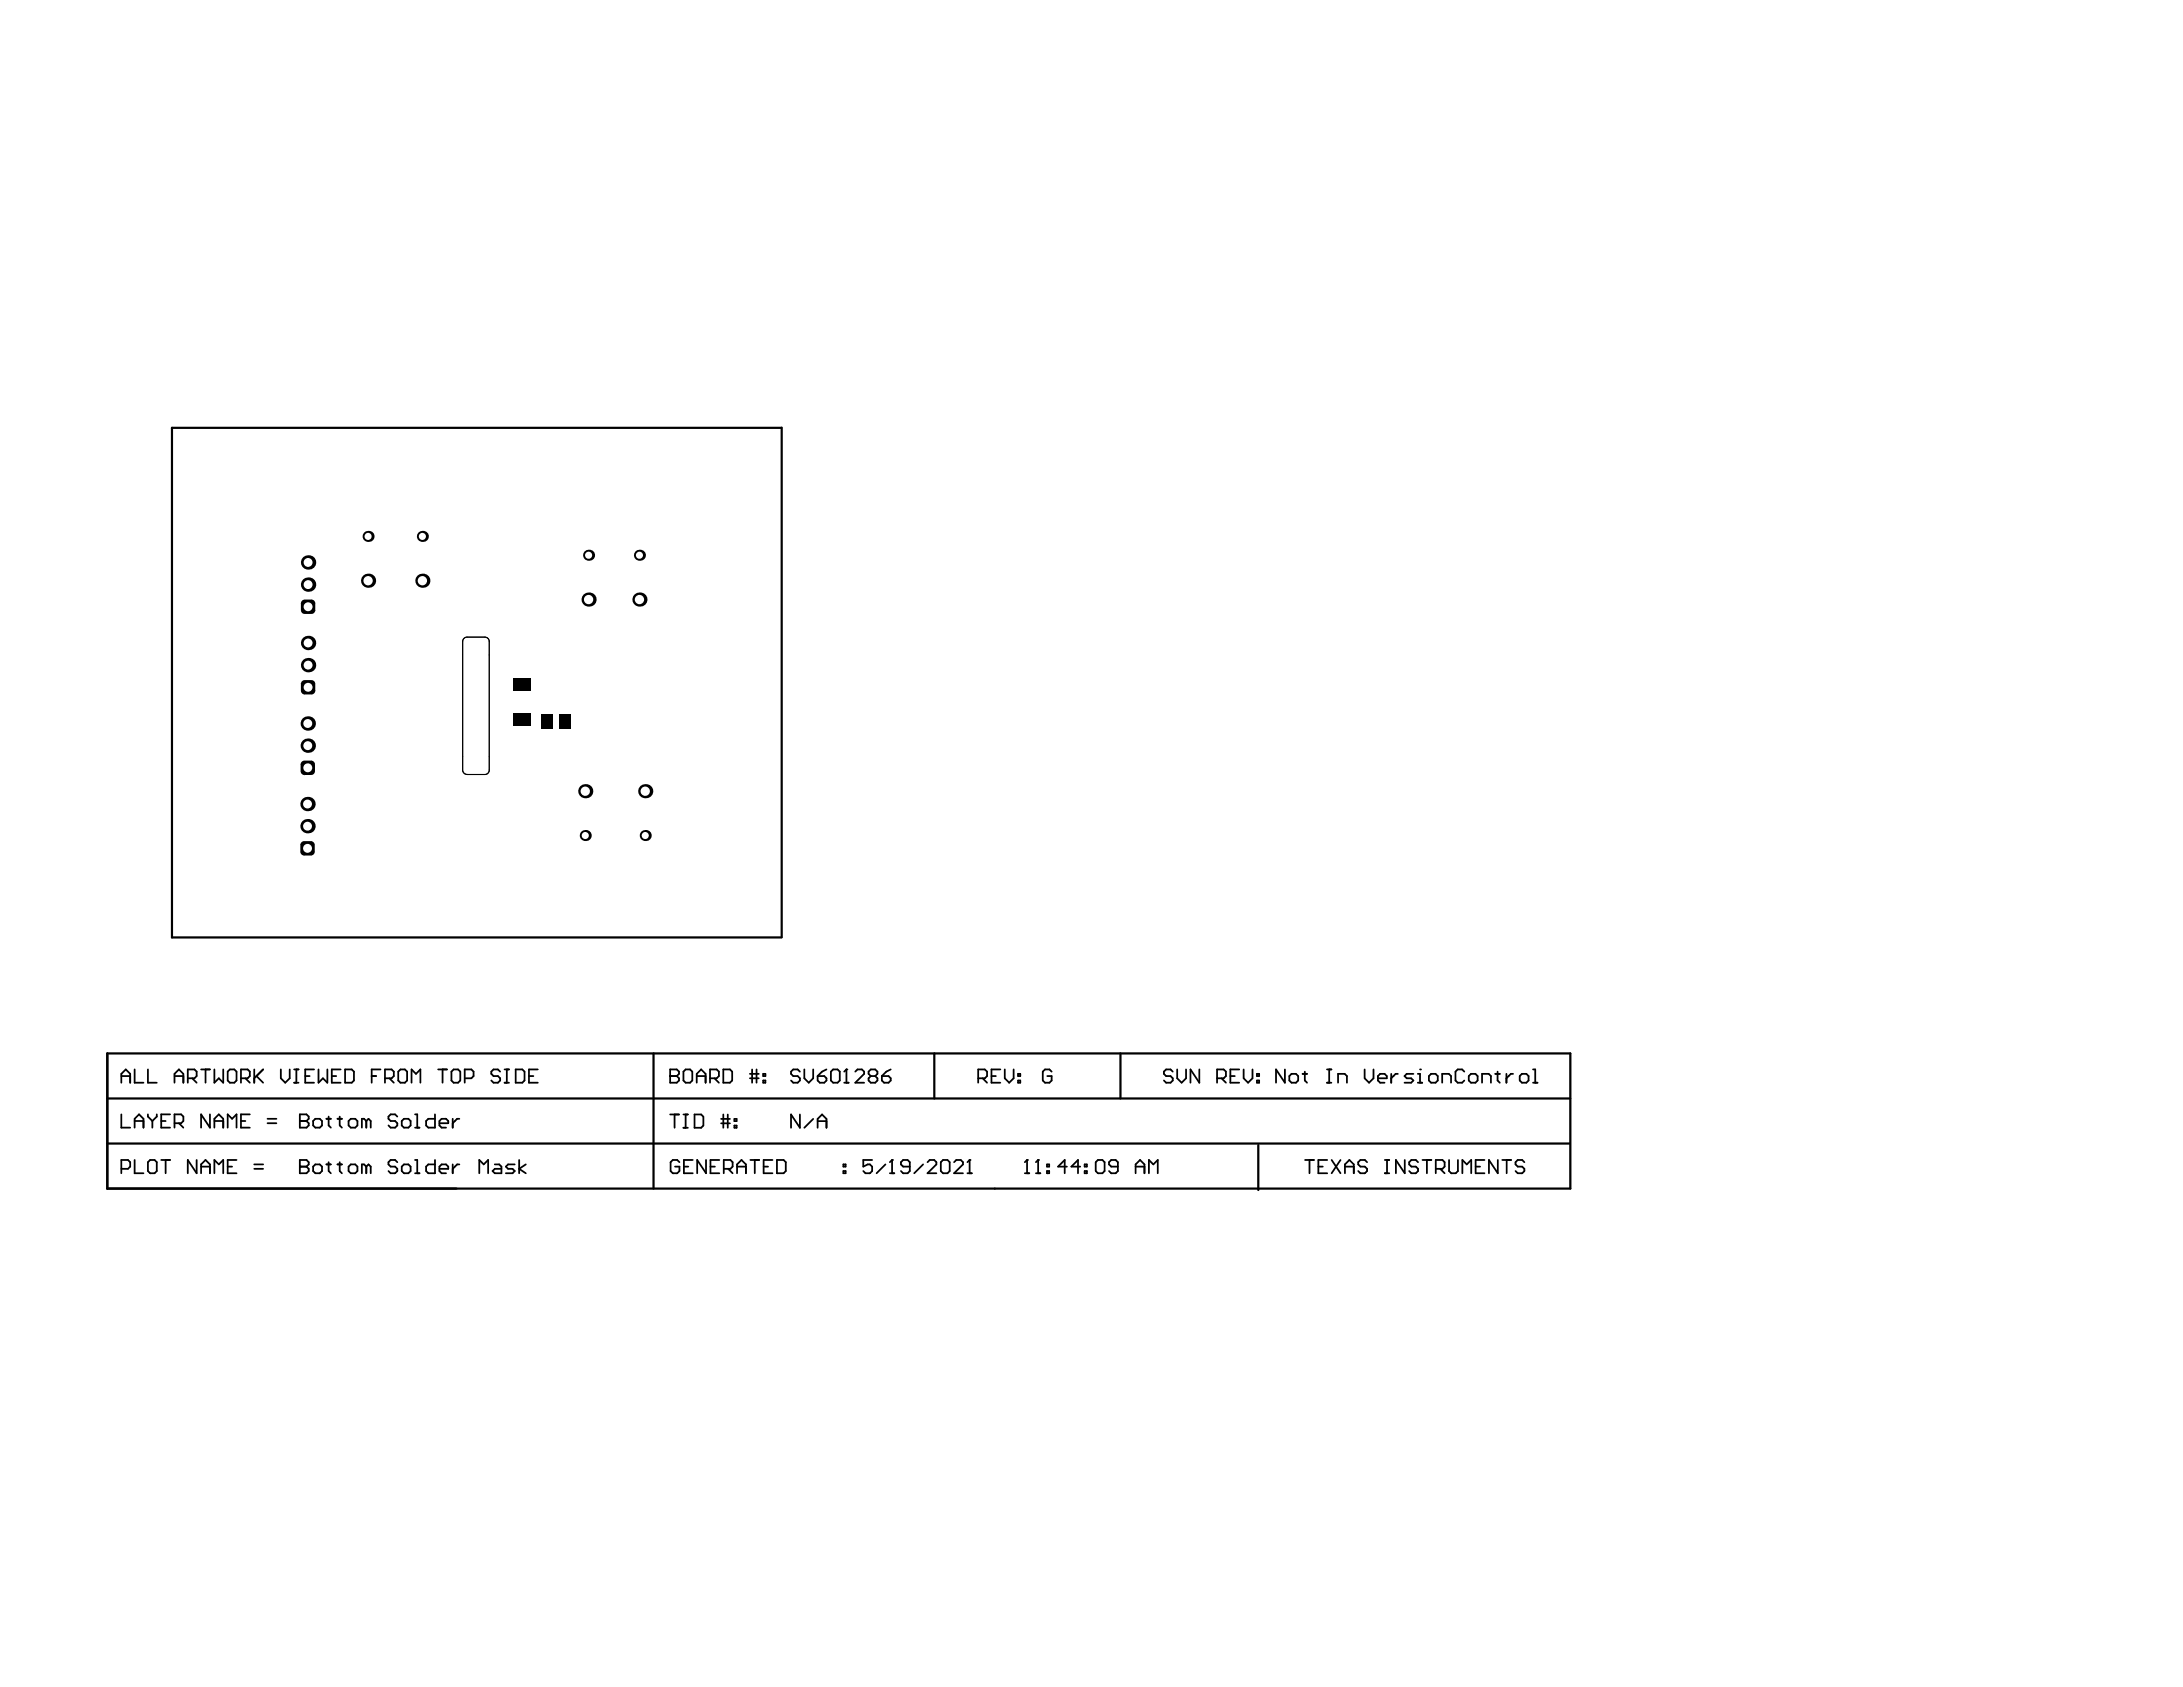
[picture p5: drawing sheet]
<svg xmlns="http://www.w3.org/2000/svg" width="279mm" height="216mm" viewBox="0 0 279 216" stroke-linecap="round" stroke-linejoin="round" font-family="sans-serif">
<path d="M59.8 99.1l-.3-.1-.2-.2-.1-.3v-16.4l.1-.3 .2-.2 .3-.1h2.3l.2 .1 .2 .2 .1 .3v16.5l-.1 .2-.2 .2-.2 .1h-2.3" fill="none" stroke="#000" stroke-width=".14"/>
<path d="M100 54.8h-78v65.2h78M100 54.7v65.2M13.7 134.8h187.3v17.3h-187.3zM83.6 134.8v17.3M119.6 134.8v5.8M143.4 134.8v5.8M13.7 146.3h187.2M13.7 140.6h187.3M161 146.5v5.8" fill="none" stroke="#000" stroke-width=".28"/>
<g fill="none" stroke="#000" stroke-width=".23">
<path d="M15.5 137.7h1.2M15.5 138.6v-1.2l.6-.5 .6 .5v1.2M17.2 136.9v1.7h1.2M18.9 136.9v1.7h1.2M22.3 137.7h1.2M22.3 138.6v-1.2l.6-.5 .6 .5v1.2M24 138h.9l.3-.3v-.6l-.3-.2h-.9v1.7M24.6 138l.6 .6M25.7 136.9h1.2M26.3 136.9v1.7M27.4 136.9v1.7l.6-.6 .6 .6v-1.7M29.1 137.1l.3-.2h.6l.3 .2v1.2l-.3 .3h-.6l-.3-.3z"/>
<path d="M30.8 138h.9l.3-.3v-.6l-.3-.2h-.9v1.7M31.4 138l.6 .6M32.5 136.9v1.7M32.8 137.7l.9 .9M33.7 136.9l-1.2 1.1M35.9 136.9v1.1l.6 .6 .6-.6v-1.1M37.6 138.6h.6M37.6 136.9h.6M37.9 136.9v1.7M39.1 137.7h.5M40.2 136.9h-1.1v1.7h1.1M40.8 136.9v1.7l.5-.6 .6 .6v-1.7"/>
<path d="M42.5 137.7h.5M43.6 136.9h-1.1v1.7h1.1M44.2 136.9h.8l.3 .2v1.2l-.3 .3h-.8zM47.6 137.7h.5M48.7 136.9h-1.1v1.7M49.3 138h.8l.3-.3v-.6l-.3-.2h-.8v1.7M49.8 138l.6 .6M51 137.1l.3-.2h.5l.3 .2v1.2l-.3 .3h-.5l-.3-.3zM52.7 138.6v-1.7l.5 .5 .6-.5v1.7M56.1 136.9h1.1M56.6 136.9v1.7M57.8 137.1l.3-.2h.5l.3 .2v1.2l-.3 .3h-.5l-.3-.3z"/>
<path d="M59.5 138h.8l.3-.3v-.6l-.3-.2h-.8v1.7M64 137.1l-.3-.2h-.5l-.3 .2v.3l.3 .3h.5l.3 .3v.3l-.3 .3h-.5l-.3-.3M64.6 138.6h.5M64.6 136.9h.5M64.9 136.9v1.7M66 136.9h.9l.2 .2v1.2l-.2 .3h-.9zM67.7 137.7h.6M68.8 136.9h-1.1v1.7h1.1M85.8 137.7h.1M85.8 136.9h.8l.3 .2v.3l-.3 .3 .3 .3v.3l-.3 .3h-.8zM85.8 137.7h.8M87.5 137.1l.3-.2h.5l.3 .2v1.2l-.3 .3h-.5l-.3-.3z"/>
<path d="M89.2 137.7h1.1M89.2 138.6v-1.2l.5-.5 .6 .5v1.2M90.9 138h.8l.3-.3v-.6l-.3-.2h-.8v1.7M91.4 138l.6 .6M92.6 136.9h.8l.3 .2v1.2l-.3 .3h-.8zM96 137.4h1.1M96 138h1.1M96.3 136.9v1.7M96.8 136.9v1.7M97.7 138.3h.3v.3h-.3zM97.7 137.4h.3v.3h-.3zM102.4 137.1l-.3-.2h-.6l-.3 .2v.3l.3 .3h.6l.3 .3v.3l-.3 .3h-.6l-.3-.3"/>
<path d="M102.9 136.9v1.1l.6 .6 .6-.6v-1.1M104.6 137.7h.9l.3 .3v.3l-.3 .3h-.6l-.3-.3zM105.8 136.9l-.6 .2-.6 .6M106.3 137.1l.3-.2h.6l.3 .2v1.2l-.3 .3h-.6l-.3-.3zM108 138.6h.6M108.3 136.9h.1M108.3 136.9v1.7M108.3 136.9l-.3 .2M109.5 137.1l.3-.2h.5l.3 .2v.3l-1.1 1.2h1.1M111.5 137.7l-.3 .3v.3l.3 .3h.5l.3-.3v-.3l-.3-.3M111.5 137.7l-.3-.3v-.3l.3-.2h.5l.3 .2v.3l-.3 .3M111.5 137.7h.5"/>
<path d="M112.9 137.7h.8l.3 .3v.3l-.3 .3h-.5l-.3-.3zM114 136.9l-.6 .2-.5 .6M125.2 138h.8l.3-.3v-.6l-.3-.2h-.8v1.7M125.8 138l.5 .6M126.9 137.7h.6M128 136.9h-1.1v1.7h1.1M128.6 136.9v1.1l.6 .6 .5-.6v-1.1M130.3 138.3h.3v.3h-.3zM130.3 137.4h.3v.3h-.3zM134.6 137.1l-.3-.2h-.6l-.2 .2v1.2l.2 .3h.6l.3-.3v-.6h-.6M150.1 137.1l-.3-.2h-.6l-.2 .2v.3l.2 .3h.6l.3 .3v.3l-.3 .3h-.6l-.2-.3M150.7 136.9v1.1l.5 .6 .6-.6v-1.1"/>
<path d="M153.5 136.9v1.7l-1.1-1.7v1.7M155.8 138h.8l.3-.3v-.6l-.3-.2h-.8v1.7M156.3 138l.6 .6M157.5 137.7h.5M158.6 136.9h-1.1v1.7h1.1M159.2 136.9v1.1l.5 .6 .6-.6v-1.1M160.9 138.3h.3v.3h-.3zM160.9 137.4h.3v.3h-.3zM164.5 136.9v1.7l-1.2-1.7v1.7M165 137.7l.3-.3h.6l.3 .3v.6l-.3 .3h-.6l-.3-.3zM166.7 137.4h.6M167 137.1v1.2l.3 .3"/>
<path d="M169.8 138.6h.6M169.8 136.9h.6M170.1 136.9v1.7M171.3 138.6v-1.2h.8l.3 .3v.9M174.7 136.9v1.1l.5 .6 .6-.6v-1.1M176.4 138h1.1v-.3l-.3-.3h-.6l-.2 .3v.6l.2 .3h.6M178.1 137.4v1.2M178.9 137.4h-.3l-.5 .6M180.9 137.4h-.9l-.2 .3 .2 .3h.6l.3 .3-.3 .3h-.8M181.5 138.6h.5M181.5 137.4h.2v1.2M181.7 136.9h.1"/>
<path d="M183.2 137.4h.5l.3 .3v.6l-.3 .3h-.5l-.3-.3v-.6zM184.6 138.6v-1.2h.8l.3 .3v.9M187.4 137.1l-.3-.2h-.5l-.3 .2v1.2l.3 .3h.5l.3-.3M188 137.7l.3-.3h.5l.3 .3v.6l-.3 .3h-.5l-.3-.3zM189.7 138.6v-1.2h.8l.3 .3v.9M191.4 137.4h.6M191.7 137.1v1.2l.3 .3M192.8 137.4v1.2M193.7 137.4h-.3l-.6 .6M194.5 137.7l.3-.3h.6l.2 .3v.6l-.2 .3h-.6l-.3-.3zM196.2 138.6h.6M196.2 136.9h.3v1.7"/>
<path d="M15.5 142.6v1.7h1.2M15.5 149.6h.9l.3-.3v-.6l-.3-.2h-.9v1.7M17.2 144.3v-1.1l.6-.6 .6 .6v1.1M17.2 148.5v1.7h1.2M17.2 143.5h1.2M18.9 148.7l.3-.2h.6l.3 .2v1.2l-.3 .3h-.6l-.3-.3zM18.9 142.6v.3l.6 .6M19.5 143.5v.8M20.1 142.6v.3l-.6 .6M20.6 148.5h1.2M20.6 143.5h.6M21.2 148.5v1.7"/>
<path d="M21.8 142.6h-1.2v1.7h1.2M22.3 143.7h.9l.3-.2v-.6l-.3-.3h-.9v1.7M22.9 143.7l.6 .6M25.2 148.5v1.7l-1.2-1.7v1.7M25.7 150.2v-1.2l.6-.5 .6 .5v1.2M25.7 149.3h1.2M26.9 142.6v1.7l-1.2-1.7v1.7M27.4 144.3v-1.1l.6-.6 .6 .6v1.1M27.4 150.2v-1.7l.6 .5 .6-.5v1.7M27.4 143.5h1.2M29.1 149.3h.6M29.1 144.3v-1.7l.6 .6 .6-.6v1.7"/>
<path d="M30.3 148.5h-1.2v1.7h1.2M30.8 143.5h.6M32 142.6h-1.2v1.7h1.2M32.5 149.6h1.2M32.5 149h1.2M34.2 143.7h1.2M34.2 143.2h1.2M38.4 149.3h.1M38.4 143.5h.1M38.4 148.5h.8l.3 .2v.3l-.3 .3 .3 .3v.3l-.3 .3h-.8zM38.4 149.3h.8M38.4 142.6h.8l.3 .3v.3l-.3 .3 .3 .2v.3l-.3 .3h-.8z"/>
<path d="M38.4 143.5h.8M40.1 149.3l.3-.3h.5l.3 .3v.6l-.3 .3h-.5l-.3-.3zM40.1 143.5l.3-.3h.5l.3 .3v.5l-.3 .3h-.5l-.3-.3zM41.8 149h.5M41.8 143.2h.5M42.1 142.9v1.1l.2 .3M42.1 148.7v1.2l.2 .3M43.2 149h.6M43.2 143.2h.6M43.5 142.9v1.1l.3 .3M43.5 148.7v1.2l.3 .3M44.6 149.3l.3-.3h.6l.2 .3v.6l-.2 .3h-.6l-.3-.3z"/>
<path d="M44.6 143.5l.3-.3h.6l.2 .3v.5l-.2 .3h-.6l-.3-.3zM46.9 149.3l-.3-.3h-.3v1.2M46.9 143.5l-.3-.3h-.3v1.1M46.9 143.5v.8M46.9 149.3v.9M46.9 149.3l.3-.3 .2 .3v.9M46.9 143.5l.3-.3 .2 .3v.8M50.9 148.7l-.3-.2h-.6l-.3 .2v.3l.3 .3h.6l.3 .3v.3l-.3 .3h-.6l-.3-.3M50.9 142.9l-.3-.3h-.6l-.3 .3v.3l.3 .3h.6l.3 .2v.3l-.3 .3h-.6l-.3-.3M51.4 149.3l.3-.3h.6l.3 .3v.6l-.3 .3h-.6l-.3-.3zM51.4 143.5l.3-.3h.6l.3 .3v.5l-.3 .3h-.6l-.3-.3zM53.1 148.5h.3v1.7"/>
<path d="M53.1 150.2h.6M53.1 144.3h.6M53.1 142.6h.3v1.7M55.7 148.5v1.7h-.9l-.3-.3v-.6l.3-.3h.9M55.7 142.6v1.7h-.9l-.3-.3v-.5l.3-.3h.9M56.2 149.6h1.2v-.3l-.3-.3h-.6l-.3 .3v.6l.3 .3h.6M56.2 143.7h1.2v-.2l-.3-.3h-.6l-.3 .3v.5l.3 .3h.6M57.9 143.2v1.1M57.9 149v1.2M58.8 149h-.3l-.6 .6M58.8 143.2h-.3l-.6 .5M61.3 150.2v-1.7l.6 .5 .6-.5v1.7"/>
<path d="M63.3 149h.6l.3 .3v.9h-.9l-.3-.3 .3-.3h.9M65.9 149h-.9l-.3 .3 .3 .3h.6l.3 .3-.3 .3h-.9M66.4 148.5v1.7M67.3 149l-.9 .6 .9 .6M85.8 142.6h1.1M86.3 142.6v1.7M87 148.7l-.3-.2h-.6l-.3 .2v1.2l.3 .3h.6l.3-.3v-.6h-.6M87.5 142.6h.5M87.5 144.3h.5M87.5 149.3h.6M87.8 142.6v1.7M88.7 148.5h-1.2v1.7h1.2"/>
<path d="M88.9 142.6h.8l.3 .3v1.1l-.3 .3h-.8zM90.4 148.5v1.7l-1.2-1.7v1.7M90.9 149.3h.6M92.1 148.5h-1.2v1.7h1.2M92.3 143.8h1.1M92.3 143.2h1.1M92.6 142.6v1.7M92.6 149.6h.9l.3-.3v-.6l-.3-.2h-.9v1.7M93.1 142.6v1.7M93.2 149.6l.6 .6M94 143.2h.3v.3h-.3zM94 144h.3v.3h-.3z"/>
<path d="M94.3 149.3h1.2M94.3 150.2v-1.2l.6-.5 .6 .5v1.2M96 148.5h1.2M96.6 148.5v1.7M97.7 149.3h.6M98.9 148.5h-1.2v1.7h1.2M99.4 148.5h.9l.3 .2v1.2l-.3 .3h-.9zM102.4 142.6v1.7l-1.2-1.7v1.7M104.1 143.2l-1.2 1.1M104.6 144.3v-1.1l.6-.6 .6 .6v1.1M104.6 143.5h1.2M107.9 149.9h.3v.3h-.3z"/>
<path d="M107.9 149h.3v.3h-.3zM111.6 148.5h-1.1v.8l.6-.3h.2l.3 .3v.6l-.3 .3h-.5l-.3-.3M113.3 149l-1.1 1.2M113.9 150.2h.6M114.2 148.5h.1M114.2 148.5v1.7M114.2 148.5l-.3 .2M116.4 149.3h-.8l-.3-.3v-.3l.3-.2h.6l.2 .2v1.2l-.2 .3h-.6l-.3-.3M118.1 149l-1.1 1.2M118.7 148.7l.3-.2h.6l.2 .2v.3l-1.1 1.2h1.1M120.4 148.7l.3-.2h.6l.2 .2v1.2l-.2 .3h-.6l-.3-.3zM122.1 148.7l.3-.2h.6l.2 .2v.3l-1.1 1.2h1.1"/>
<path d="M123.8 150.2h.6M124.1 148.5h.1M124.1 148.5v1.7M124.1 148.5l-.3 .2M131.2 150.2h.5M131.5 148.5h.1M131.5 148.5v1.7M131.5 148.5l-.3 .2M132.6 150.2h.6M132.9 148.5h.1M132.9 148.5v1.7M132.9 148.5l-.3 .2"/>
<path d="M134 149.9h.3v.3h-.3zM134 149h.3v.3h-.3zM136.6 149.3h-1.2l.9-.8v1.7M138.3 149.3h-1.2l.9-.8v1.7M138.8 149.9h.3v.3h-.3zM138.8 149h.3v.3h-.3zM140.2 148.7l.3-.2h.6l.3 .2v1.2l-.3 .3h-.6l-.3-.3zM143.1 149.3h-.9l-.3-.3v-.3l.3-.2h.6l.3 .2v1.2l-.3 .3h-.6l-.3-.3M145.3 150.2v-1.2l.6-.5 .6 .5v1.2M145.3 149.3h1.2M147 150.2v-1.7l.6 .5 .6-.5v1.7M167 148.5h1.2"/>
<path d="M167.6 148.5v1.7M168.7 149.3h.6M169.9 148.5h-1.2v1.7h1.2M170.4 148.5l1.2 1.7M171.6 148.5l-1.2 1.7M172.1 149.3h1.2M172.1 150.2v-1.2l.6-.5 .6 .5v1.2M175 148.7l-.3-.2h-.6l-.3 .2v.3l.3 .3h.6l.3 .3v.3l-.3 .3h-.6l-.3-.3M177.2 148.5h.6M177.2 150.2h.6M177.5 148.5v1.7M179.8 148.5v1.7l-1.1-1.7v1.7"/>
<path d="M181.5 148.7l-.3-.2h-.6l-.2 .2v.3l.2 .3h.6l.3 .3v.3l-.3 .3h-.6l-.2-.3M182.1 148.5h1.1M182.6 148.5v1.7M183.8 149.6h.8l.3-.3v-.6l-.3-.2h-.8v1.7M184.3 149.6l.6 .6M185.5 148.5v1.4l.2 .3h.6l.3-.3v-1.4M187.2 150.2v-1.7l.5 .5 .6-.5v1.7M188.9 149.3h.5M190 148.5h-1.1v1.7h1.1M191.7 148.5v1.7l-1.1-1.7v1.7M192.3 148.5h1.1M192.8 148.5v1.7"/>
<path d="M195.1 148.7l-.3-.2h-.5l-.3 .2v.3l.3 .3h.5l.3 .3v.3l-.3 .3h-.5l-.3-.3"/>
</g>
<path d="M59.5 81.6l.2-.1h2.5a.55 .55 0 0 1 .4 .6v16.5a.55 .55 0 0 1-.4 .5h-2.4a.54 .54 0 0 1-.6-.6v-16.5z" fill="none" stroke="#000" stroke-width=".13"/>
<circle cx="82.6" cy="106.9" r=".71" fill="#000"/>
<circle cx="82.6" cy="106.9" r=".45" fill="#fff"/>
<circle cx="74.9" cy="101.3" r=".91" fill="#000"/>
<circle cx="74.9" cy="101.3" r=".6" fill="#fff"/>
<circle cx="82.6" cy="101.3" r=".91" fill="#000"/>
<circle cx="82.6" cy="101.3" r=".6" fill="#fff"/>
<circle cx="47.1" cy="74.3" r=".91" fill="#000"/>
<circle cx="47.1" cy="74.3" r=".6" fill="#fff"/>
<circle cx="47.1" cy="68.6" r=".71" fill="#000"/>
<circle cx="47.1" cy="68.6" r=".45" fill="#fff"/>
<circle cx="54.1" cy="74.3" r=".91" fill="#000"/>
<circle cx="54.1" cy="74.3" r=".6" fill="#fff"/>
<circle cx="54.1" cy="68.6" r=".71" fill="#000"/>
<circle cx="54.1" cy="68.6" r=".45" fill="#fff"/>
<circle cx="74.9" cy="106.9" r=".71" fill="#000"/>
<circle cx="74.9" cy="106.9" r=".45" fill="#fff"/>
<circle cx="81.8" cy="76.7" r=".91" fill="#000"/>
<circle cx="81.8" cy="76.7" r=".6" fill="#fff"/>
<circle cx="75.3" cy="71.1" r=".71" fill="#000"/>
<circle cx="75.3" cy="71.1" r=".45" fill="#fff"/>
<circle cx="81.8" cy="71.1" r=".71" fill="#000"/>
<circle cx="81.8" cy="71.1" r=".45" fill="#fff"/>
<circle cx="39.4" cy="105.7" r=".92" fill="#000"/>
<circle cx="39.4" cy="105.7" r=".57" fill="#fff"/>
<circle cx="39.4" cy="85.1" r=".92" fill="#000"/>
<circle cx="39.4" cy="85.1" r=".57" fill="#fff"/>
<circle cx="39.4" cy="102.9" r=".92" fill="#000"/>
<circle cx="39.4" cy="102.9" r=".57" fill="#fff"/>
<circle cx="39.4" cy="95.4" r=".92" fill="#000"/>
<circle cx="39.4" cy="95.4" r=".57" fill="#fff"/>
<circle cx="39.4" cy="92.6" r=".92" fill="#000"/>
<circle cx="39.4" cy="92.6" r=".57" fill="#fff"/>
<path d="M38.5 87.5l.5-.5h.9l.5 .5v.9l-.5 .5h-.9l-.5-.5z" fill-rule="evenodd" fill="#000"/>
<g fill="#000">
<path d="M38.5 87.5h.5zM38.6 87.3l.2-.2 .2-.1v.5h-.5z"/>
<path d="M39 88.4v.5zM38.5 88.4h.5v.5l-.2-.1-.2-.2z"/>
<path d="M39.9 88.4h.5zM39.9 88.4h.5l-.1 .2-.2 .2-.2 .1z"/>
<path d="M39.9 87v.5zM39.9 87l.2 .1 .2 .2 .1 .2h-.5z"/>
</g>
<circle cx="39.4" cy="88" r=".57" fill="#fff"/>
<circle cx="39.4" cy="82.3" r=".92" fill="#000"/>
<circle cx="39.4" cy="82.3" r=".57" fill="#fff"/>
<path d="M39 76.7h.9l.5 .5v.9l-.5 .5h-.9l-.5-.5v-.9z" fill-rule="evenodd" fill="#000"/>
<g fill="#000">
<path d="M38.5 77.2h.5zM38.6 77l.2-.2 .2-.1v.5h-.5z"/>
<path d="M39 78.1v.5zM38.5 78.1h.5v.5l-.2-.1-.2-.2z"/>
<path d="M39.9 78.1h.5zM39.9 78.1h.5l-.1 .2-.2 .2-.2 .1z"/>
<path d="M39.9 76.7v.5zM39.9 76.7l.2 .1 .2 .2 .1 .2h-.5z"/>
</g>
<circle cx="39.4" cy="77.7" r=".57" fill="#fff"/>
<circle cx="39.4" cy="74.8" r=".92" fill="#000"/>
<circle cx="39.4" cy="74.8" r=".57" fill="#fff"/>
<circle cx="75.3" cy="76.7" r=".91" fill="#000"/>
<circle cx="75.3" cy="76.7" r=".6" fill="#fff"/>
<path d="M38.5 97.8l.5-.5h.8l.5 .5v.9l-.5 .5h-.8l-.5-.5z" fill-rule="evenodd" fill="#000"/>
<g fill="#000">
<path d="M38.5 97.8h.5zM38.5 97.6l.2-.2 .3-.1v.5h-.5z"/>
<path d="M39 98.7v.5zM38.5 98.7h.5v.5l-.3-.1-.2-.2z"/>
<path d="M39.8 98.7h.5zM39.8 98.7h.5l-.1 .2-.1 .2-.3 .1z"/>
<path d="M39.8 97.3v.5zM39.8 97.3l.3 .1 .1 .2 .1 .2h-.5z"/>
</g>
<circle cx="39.4" cy="98.3" r=".57" fill="#fff"/>
<path d="M38.4 108.1l.5-.5h.9l.5 .5v.9l-.5 .5h-.9l-.5-.5z" fill-rule="evenodd" fill="#000"/>
<g fill="#000">
<path d="M38.4 108.1h.5zM38.5 107.9l.2-.2 .2-.1v.5h-.5z"/>
<path d="M38.9 109v.5zM38.4 109h.5v.5l-.2-.1-.2-.2z"/>
<path d="M39.8 109h.5zM39.8 109h.5l-.1 .2-.2 .2-.2 .1z"/>
<path d="M39.8 107.6v.5zM39.8 107.6l.2 .1 .2 .2 .1 .2h-.5z"/>
</g>
<circle cx="39.4" cy="108.6" r=".57" fill="#fff"/>
<circle cx="39.4" cy="72" r=".92" fill="#000"/>
<circle cx="39.4" cy="72" r=".57" fill="#fff"/>
<g fill="#000">
<path d="M65.7 91.3h2.2v1.5h-2.2z" fill-rule="evenodd"/>
<path d="M65.7 86.8h2.2v1.5h-2.2z" fill-rule="evenodd"/>
<path d="M69.3 91.4h1.5v1.9h-1.5z" fill-rule="evenodd"/>
<path d="M71.6 91.4h1.5v1.9h-1.5z" fill-rule="evenodd"/>
</g>
</svg>
